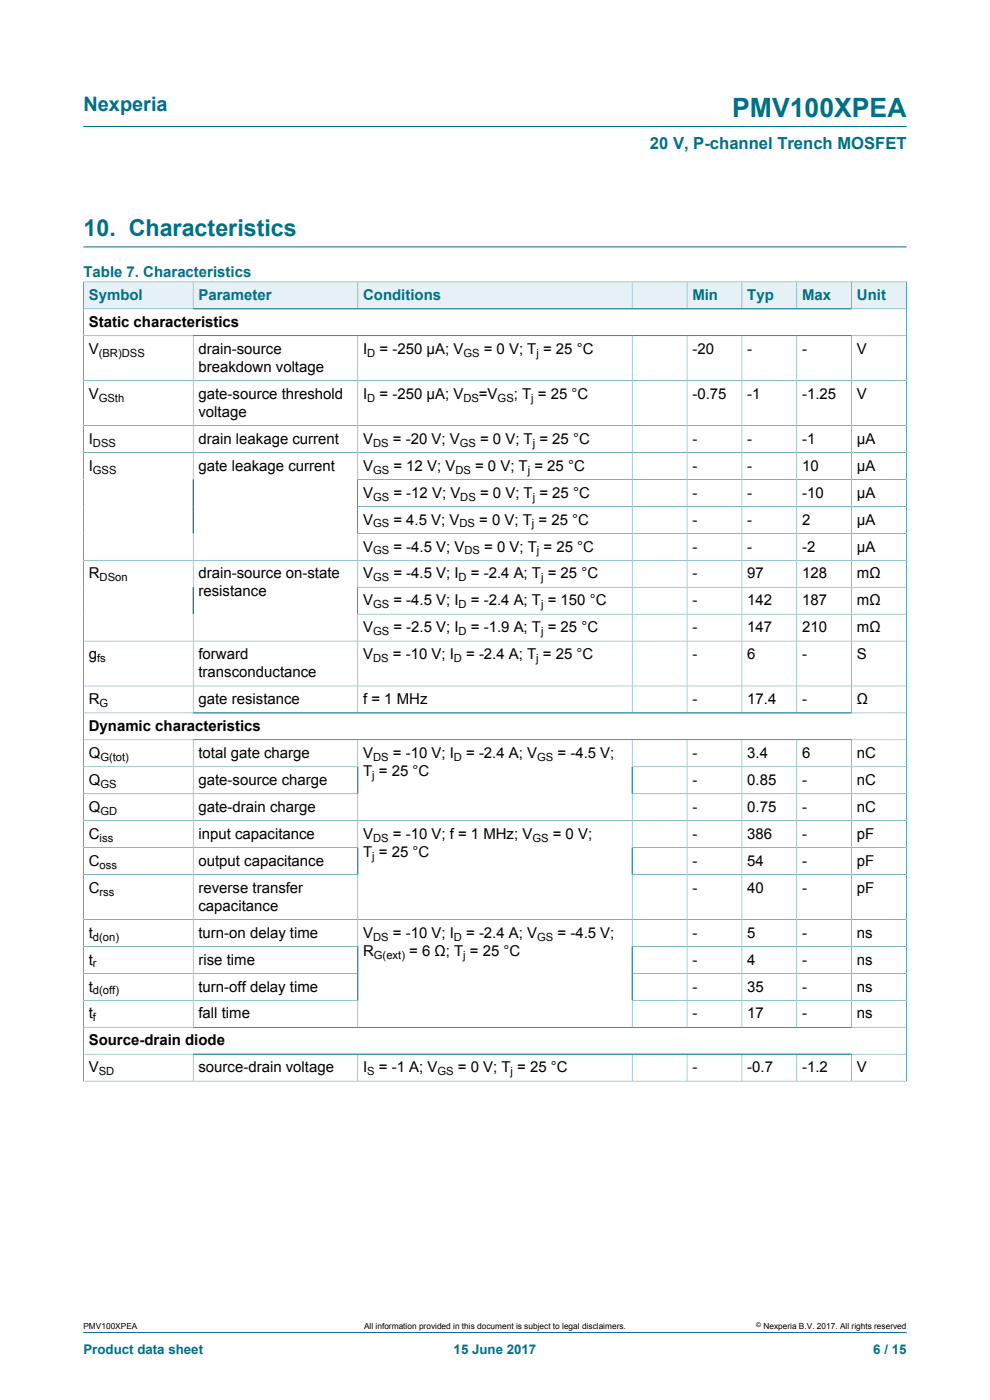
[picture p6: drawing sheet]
<svg xmlns="http://www.w3.org/2000/svg" width="210mm" height="297mm" viewBox="0 0 210 297" stroke-linecap="round" stroke-linejoin="round" font-family="sans-serif">
<defs><g id="words">
<text font-size="5.6" fill="#007088" x="155.3" y="24.8">PMV100XPEA</text>
<text font-size="4.9" fill="#007088" x="17.7" y="50">10. Characteristics</text>
<text font-size="4.2" fill="#007088" x="17.7" y="23.6">Nexperia</text>
<text font-size="3.5" fill="#007088" x="137.9" y="31.7">20 V, P-channel Trench MOSFET</text>
<g font-size="3.2" fill="#007088">
<text x="17.7" y="58.7">Table 7. Characteristics</text>
<text x="18.8" y="63.7">Symbol</text>
<text x="42.1" y="63.7">Parameter</text>
<text x="77" y="63.7">Conditions</text>
<text x="146.9" y="63.7">Min</text>
<text x="158.5" y="63.7">Typ</text>
<text x="170.1" y="63.7">Max</text>
<text x="181.8" y="63.7">Unit</text>
</g>
<g font-size="3.2">
<text x="18.8" y="69.4">Static characteristics</text>
<text x="18.8" y="75.1">V</text>
<text x="42.1" y="75.1">drain-source</text>
<text x="77" y="75.1">I</text>
<text x="80.5" y="75.1">= -250 µA; V</text>
<text x="102.6" y="75.1">= 0 V; T = 25 °C</text>
<text x="146.9" y="75.1">-20</text>
<text x="158.5" y="75.1">-</text>
<text x="170.1" y="75.1">-</text>
<text x="181.8" y="75.1">V</text>
<text x="42.1" y="78.9">breakdown voltage</text>
<text x="18.8" y="84.6">V</text>
<text x="42.1" y="84.6">gate-source threshold</text>
<text x="42.1" y="88.4">voltage</text>
<text x="77" y="84.6">I</text>
<text x="80.5" y="84.6">= -250 µA; V</text>
<text x="101.6" y="84.6">=V</text>
<text x="109" y="84.6">; T = 25 °C</text>
<text x="146.9" y="84.6">-0.75</text>
<text x="158.5" y="84.6">-1</text>
<text x="170.1" y="84.6">-1.25</text>
<text x="181.8" y="84.6">V</text>
<text x="18.8" y="94.1">I</text>
<text x="42.1" y="94.1">drain leakage current</text>
<text x="77" y="94.1">V</text>
<text x="83.3" y="94.1">= -20 V; V</text>
<text x="101.8" y="94.1">= 0 V; T = 25 °C</text>
<text x="146.9" y="94.1">-</text>
<text x="158.5" y="94.1">-</text>
<text x="170.1" y="94.1">-1</text>
<text x="181.8" y="94.1">µA</text>
<text x="18.8" y="99.9">I</text>
<text x="42.1" y="99.9">gate leakage current</text>
<text x="77" y="99.9">V</text>
<text x="83.5" y="99.9">= 12 V; V</text>
<text x="100.8" y="99.9">= 0 V; T = 25 °C</text>
<text x="146.9" y="99.9">-</text>
<text x="158.5" y="99.9">-</text>
<text x="170.1" y="99.9">10</text>
<text x="181.8" y="99.9">µA</text>
<text x="77" y="105.6">V</text>
<text x="83.5" y="105.6">= -12 V; V</text>
<text x="101.8" y="105.6">= 0 V; T = 25 °C</text>
<text x="146.9" y="105.6">-</text>
<text x="158.5" y="105.6">-</text>
<text x="170.1" y="105.6">-10</text>
<text x="181.8" y="105.6">µA</text>
<text x="77" y="111.3">V</text>
<text x="83.5" y="111.3">= 4.5 V; V</text>
<text x="101.7" y="111.3">= 0 V; T = 25 °C</text>
<text x="146.9" y="111.3">-</text>
<text x="158.5" y="111.3">-</text>
<text x="170.1" y="111.3">2</text>
<text x="181.8" y="111.3">µA</text>
<text x="77" y="117">V</text>
<text x="83.5" y="117">= -4.5 V; V</text>
<text x="102.7" y="117">= 0 V; T = 25 °C</text>
<text x="146.9" y="117">-</text>
<text x="158.5" y="117">-</text>
<text x="170.1" y="117">-2</text>
<text x="181.8" y="117">µA</text>
<text x="18.8" y="122.7">R</text>
<text x="42.1" y="122.7">drain-source on-state</text>
<text x="77" y="122.7">V</text>
<text x="83.5" y="122.7">= -4.5 V; I</text>
<text x="99.9" y="122.7">= -2.4 A; T = 25 °C</text>
<text x="146.9" y="122.7">-</text>
<text x="158.5" y="122.7">97</text>
<text x="170.1" y="122.7">128</text>
<text x="181.8" y="122.7">mΩ</text>
<text x="42.1" y="126.5">resistance</text>
<text x="77" y="128.4">V</text>
<text x="83.5" y="128.4">= -4.5 V; I</text>
<text x="99.9" y="128.4">= -2.4 A; T = 150 °C</text>
<text x="146.9" y="128.4">-</text>
<text x="158.5" y="128.4">142</text>
<text x="170.1" y="128.4">187</text>
<text x="181.8" y="128.4">mΩ</text>
<text x="77" y="134.1">V</text>
<text x="83.5" y="134.1">= -2.5 V; I</text>
<text x="99.9" y="134.1">= -1.9 A; T = 25 °C</text>
<text x="146.9" y="134.1">-</text>
<text x="158.5" y="134.1">147</text>
<text x="170.1" y="134.1">210</text>
<text x="181.8" y="134.1">mΩ</text>
<text x="18.8" y="139.9">g</text>
<text x="42.1" y="139.9">forward</text>
<text x="42.1" y="143.7">transconductance</text>
<text x="77" y="139.9">V</text>
<text x="83.3" y="139.9">= -10 V; I</text>
<text x="98.9" y="139.9">= -2.4 A; T = 25 °C</text>
<text x="146.9" y="139.9">-</text>
<text x="158.5" y="139.9">6</text>
<text x="170.1" y="139.9">-</text>
<text x="181.8" y="139.9">S</text>
<text x="18.8" y="149.4">R</text>
<text x="42.1" y="149.4">gate resistance</text>
<text x="77" y="149.4">f = 1 MHz</text>
<text x="146.9" y="149.4">-</text>
<text x="158.5" y="149.4">17.4</text>
<text x="170.1" y="149.4">-</text>
<text x="181.8" y="149.4">Ω</text>
<text x="18.8" y="155.1">Dynamic characteristics</text>
<text x="18.8" y="160.8">Q</text>
<text x="42.1" y="160.8">total gate charge</text>
<text x="77" y="160.8">V</text>
<text x="83.3" y="160.8">= -10 V; I</text>
<text x="98.9" y="160.8">= -2.4 A; V</text>
<text x="118.3" y="160.8">= -4.5 V;</text>
<text x="146.9" y="160.8">-</text>
<text x="158.5" y="160.8">3.4</text>
<text x="170.1" y="160.8">6</text>
<text x="181.8" y="160.8">nC</text>
<text x="18.8" y="166.5">Q</text>
<text x="42.1" y="166.5">gate-source charge</text>
<text x="77" y="164.6">T = 25 °C</text>
<text x="146.9" y="166.5">-</text>
<text x="158.5" y="166.5">0.85</text>
<text x="170.1" y="166.5">-</text>
<text x="181.8" y="166.5">nC</text>
<text x="18.8" y="172.2">Q</text>
<text x="42.1" y="172.2">gate-drain charge</text>
<text x="146.9" y="172.2">-</text>
<text x="158.5" y="172.2">0.75</text>
<text x="170.1" y="172.2">-</text>
<text x="181.8" y="172.2">nC</text>
<text x="18.8" y="178">C</text>
<text x="42.1" y="178">input capacitance</text>
<text x="77" y="178">V</text>
<text x="83.3" y="178">= -10 V; f = 1 MHz; V</text>
<text x="117.2" y="178">= 0 V;</text>
<text x="146.9" y="178">-</text>
<text x="158.5" y="178">386</text>
<text x="170.1" y="178">-</text>
<text x="181.8" y="178">pF</text>
<text x="18.8" y="183.7">C</text>
<text x="42.1" y="183.7">output capacitance</text>
<text x="77" y="181.8">T = 25 °C</text>
<text x="146.9" y="183.7">-</text>
<text x="158.5" y="183.7">54</text>
<text x="170.1" y="183.7">-</text>
<text x="181.8" y="183.7">pF</text>
<text x="18.8" y="189.4">C</text>
<text x="42.1" y="189.4">reverse transfer</text>
<text x="146.9" y="189.4">-</text>
<text x="158.5" y="189.4">40</text>
<text x="170.1" y="189.4">-</text>
<text x="181.8" y="189.4">pF</text>
<text x="42.1" y="193.2">capacitance</text>
<text x="18.8" y="198.9">t</text>
<text x="42.1" y="198.9">turn-on delay time</text>
<text x="77" y="198.9">V</text>
<text x="77" y="202.7">R</text>
<text x="83.3" y="198.9">= -10 V; I</text>
<text x="86.8" y="202.7">= 6 Ω; T = 25 °C</text>
<text x="98.9" y="198.9">= -2.4 A; V</text>
<text x="118.3" y="198.9">= -4.5 V;</text>
<text x="146.9" y="198.9">-</text>
<text x="158.5" y="198.9">5</text>
<text x="170.1" y="198.9">-</text>
<text x="181.8" y="198.9">ns</text>
<text x="18.8" y="204.6">t</text>
<text x="42.1" y="204.6">rise time</text>
<text x="146.9" y="204.6">-</text>
<text x="158.5" y="204.6">4</text>
<text x="170.1" y="204.6">-</text>
<text x="181.8" y="204.6">ns</text>
<text x="18.8" y="210.3">t</text>
<text x="42.1" y="210.3">turn-off delay time</text>
<text x="146.9" y="210.3">-</text>
<text x="158.5" y="210.3">35</text>
<text x="170.1" y="210.3">-</text>
<text x="181.8" y="210.3">ns</text>
<text x="18.8" y="216.1">t</text>
<text x="18.8" y="221.8">Source-drain diode</text>
<text x="42.1" y="216.1">fall time</text>
<text x="146.9" y="216.1">-</text>
<text x="158.5" y="216.1">17</text>
<text x="170.1" y="216.1">-</text>
<text x="181.8" y="216.1">ns</text>
<text x="18.8" y="227.5">V</text>
<text x="42.1" y="227.5">source-drain voltage</text>
<text x="77" y="227.5">I</text>
<text x="80.4" y="227.5">= -1 A; V</text>
<text x="97.1" y="227.5">= 0 V; T = 25 °C</text>
<text x="146.9" y="227.5">-</text>
<text x="158.5" y="227.5">-0.7</text>
<text x="170.1" y="227.5">-1.2</text>
<text x="181.8" y="227.5">V</text>
</g>
<g font-size="2.8" fill="#007088">
<text x="17.7" y="287.2">Product data sheet</text>
<text x="96.2" y="287.2">15 June 2017</text>
<text x="185.2" y="287.2">6 / 15</text>
</g>
<g font-size="2.4">
<text x="20.9" y="75.7">(BR)DSS</text>
<text x="77.9" y="75.7">D</text>
<text x="98.3" y="75.7">GS</text>
<text x="113.8" y="75.7">j</text>
<text x="20.9" y="85.2">GSth</text>
<text x="77.9" y="85.2">D</text>
<text x="98.3" y="85.2">DS</text>
<text x="105.6" y="85.2">GS</text>
<text x="112.7" y="85.2">j</text>
<text x="19.7" y="94.8">DSS</text>
<text x="79.1" y="94.8">DS</text>
<text x="97.5" y="94.8">GS</text>
<text x="113" y="94.8">j</text>
<text x="19.7" y="100.5">GSS</text>
<text x="79.1" y="100.5">GS</text>
<text x="96.6" y="100.5">DS</text>
<text x="112" y="100.5">j</text>
<text x="79.1" y="106.2">GS</text>
<text x="97.6" y="106.2">DS</text>
<text x="113" y="106.2">j</text>
<text x="79.1" y="111.9">GS</text>
<text x="97.5" y="111.9">DS</text>
<text x="112.8" y="111.9">j</text>
<text x="79.1" y="117.6">GS</text>
<text x="98.5" y="117.6">DS</text>
<text x="113.9" y="117.6">j</text>
<text x="21.1" y="123.3">DSon</text>
<text x="79.1" y="123.3">GS</text>
<text x="97.3" y="123.3">D</text>
<text x="114.8" y="123.3">j</text>
<text x="79.1" y="129">GS</text>
<text x="97.3" y="129">D</text>
<text x="114.8" y="129">j</text>
<text x="79.1" y="134.8">GS</text>
<text x="97.3" y="134.8">D</text>
<text x="114.8" y="134.8">j</text>
<text x="20.6" y="140.5">fs</text>
<text x="79.1" y="140.5">DS</text>
<text x="96.3" y="140.5">D</text>
<text x="113.8" y="140.5">j</text>
<text x="21.1" y="150">G</text>
<text x="21.3" y="161.4">G(tot)</text>
<text x="79.1" y="161.4">DS</text>
<text x="96.3" y="161.4">D</text>
<text x="113.9" y="161.4">GS</text>
<text x="21.3" y="167.1">GS</text>
<text x="79" y="165.2">j</text>
<text x="21.3" y="172.9">GD</text>
<text x="21.1" y="178.6">iss</text>
<text x="79.1" y="178.6">DS</text>
<text x="112.9" y="178.6">GS</text>
<text x="21.1" y="184.3">oss</text>
<text x="79" y="182.4">j</text>
<text x="21.1" y="190">rss</text>
<text x="19.7" y="199.5">d(on)</text>
<text x="79.1" y="199.5">DS</text>
<text x="79.3" y="203.3">G(ext)</text>
<text x="96.3" y="199.5">D</text>
<text x="98.3" y="203.3">j</text>
<text x="113.9" y="199.5">GS</text>
<text x="19.7" y="205.2">r</text>
<text x="19.7" y="211">d(off)</text>
<text x="19.7" y="216.7">f</text>
<text x="20.9" y="228.1">SD</text>
<text x="77.9" y="228.1">S</text>
<text x="92.8" y="228.1">GS</text>
<text x="108.3" y="228.1">j</text>
</g>
<g font-size="1.8">
<text x="17.7" y="282">PMV100XPEA</text>
<text x="77.2" y="282">All information provided in this document is subject to legal disclaimers.</text>
<text x="161.9" y="282">Nexperia B.V. 2017. All rights reserved</text>
</g>
<text font-size="1.4" x="160.4" y="281.6">©</text>
</g></defs>
<path d="M17.7 26.8h174.6M17.7 52.4h174.6M17.7 282.6h174.6" fill="none" stroke="#007088" stroke-width=".21"/>
<path d="M17.8 59.9h23.1v5.5h-23.1z" fill="#e5f1f4"/>
<path d="M17.7 59.7v5.8h23.3v-5.7h-23.4" fill="none" stroke="#007088" stroke-width=".21"/>
<path d="M41.1 59.9h34.7v5.5h-34.7z" fill="#e5f1f4"/>
<path d="M41 59.8h34.9v5.7h-34.9z" fill="none" stroke="#007088" stroke-width=".21"/>
<path d="M76 59.9h58v5.5h-58z" fill="#e5f1f4"/>
<path d="M75.9 59.8h58.2v5.7h-58.2z" fill="none" stroke="#007088" stroke-width=".21"/>
<path d="M134.2 59.9h11.5v5.5h-11.5z" fill="#e5f1f4"/>
<path d="M134.1 59.8h11.6v5.7h-11.6z" fill="none" stroke="#007088" stroke-width=".21"/>
<path d="M145.8 59.9h11.5v5.5h-11.5z" fill="#e5f1f4"/>
<path d="M145.7 59.8h11.7v5.7h-11.7z" fill="none" stroke="#007088" stroke-width=".21"/>
<path d="M157.4 59.9h11.5v5.5h-11.5z" fill="#e5f1f4"/>
<path d="M157.4 59.8h11.6v5.7h-11.6z" fill="none" stroke="#007088" stroke-width=".21"/>
<path d="M169.1 59.9h11.5v5.5h-11.5z" fill="#e5f1f4"/>
<path d="M169 59.8h11.7v5.7h-11.7z" fill="none" stroke="#007088" stroke-width=".21"/>
<path d="M180.7 59.9h11.5v5.5h-11.5z" fill="#e5f1f4"/>
<g fill="none" stroke="#007088" stroke-width=".21">
<path d="M192.3 59.7v169.7M192.4 59.8h-11.7v5.7M17.7 71.2h174.6M41 71.2v80M75.9 71.2v80M134.1 71.2v80M145.7 71.2v80M157.4 71.2v80M169 71.2v80M180.7 71.2v80M192.3 65.5h-174.6v163.9M17.7 80.8h174.6"/>
<path d="M17.7 90.3h174.6M17.7 96h174.6M75.9 101.7h116.4M75.9 107.4h116.4M75.9 113.1h116.4M192.3 118.9h-174.6M75.9 124.6h116.4M75.9 130.3h116.4M192.3 136h-174.6M17.7 145.5h174.6M17.7 151.2h174.6M17.7 157h174.6"/>
<path d="M41 157v60.9M75.9 157v60.9M134.1 157v60.9M145.7 157v60.9M157.4 157v60.9M169 157v60.9M180.7 157v60.9M17.7 162.7h58.2M17.7 168.4h58.2M17.7 174.1h174.6M17.7 179.8h58.2M134.1 162.7h58.2"/>
<path d="M134.1 168.4h58.2M134.1 179.8h58.2M17.7 185.5h58.2M17.7 195.1h174.6M134.1 185.5h58.2M17.7 200.8h58.2M17.7 206.5h58.2M17.7 212.2h58.2M17.7 217.9h174.6M134.1 200.8h58.2M134.1 206.5h58.2M134.1 212.2h58.2"/>
<path d="M17.6 229.3h174.8M17.7 223.6h174.6M41 223.6v5.7M75.9 223.6v5.7M134.1 223.6v5.7M145.7 223.6v5.7M157.4 223.6v5.7M169 223.6v5.7M180.7 223.6v5.7"/>
</g>
<use href="#words"/>
</svg>
